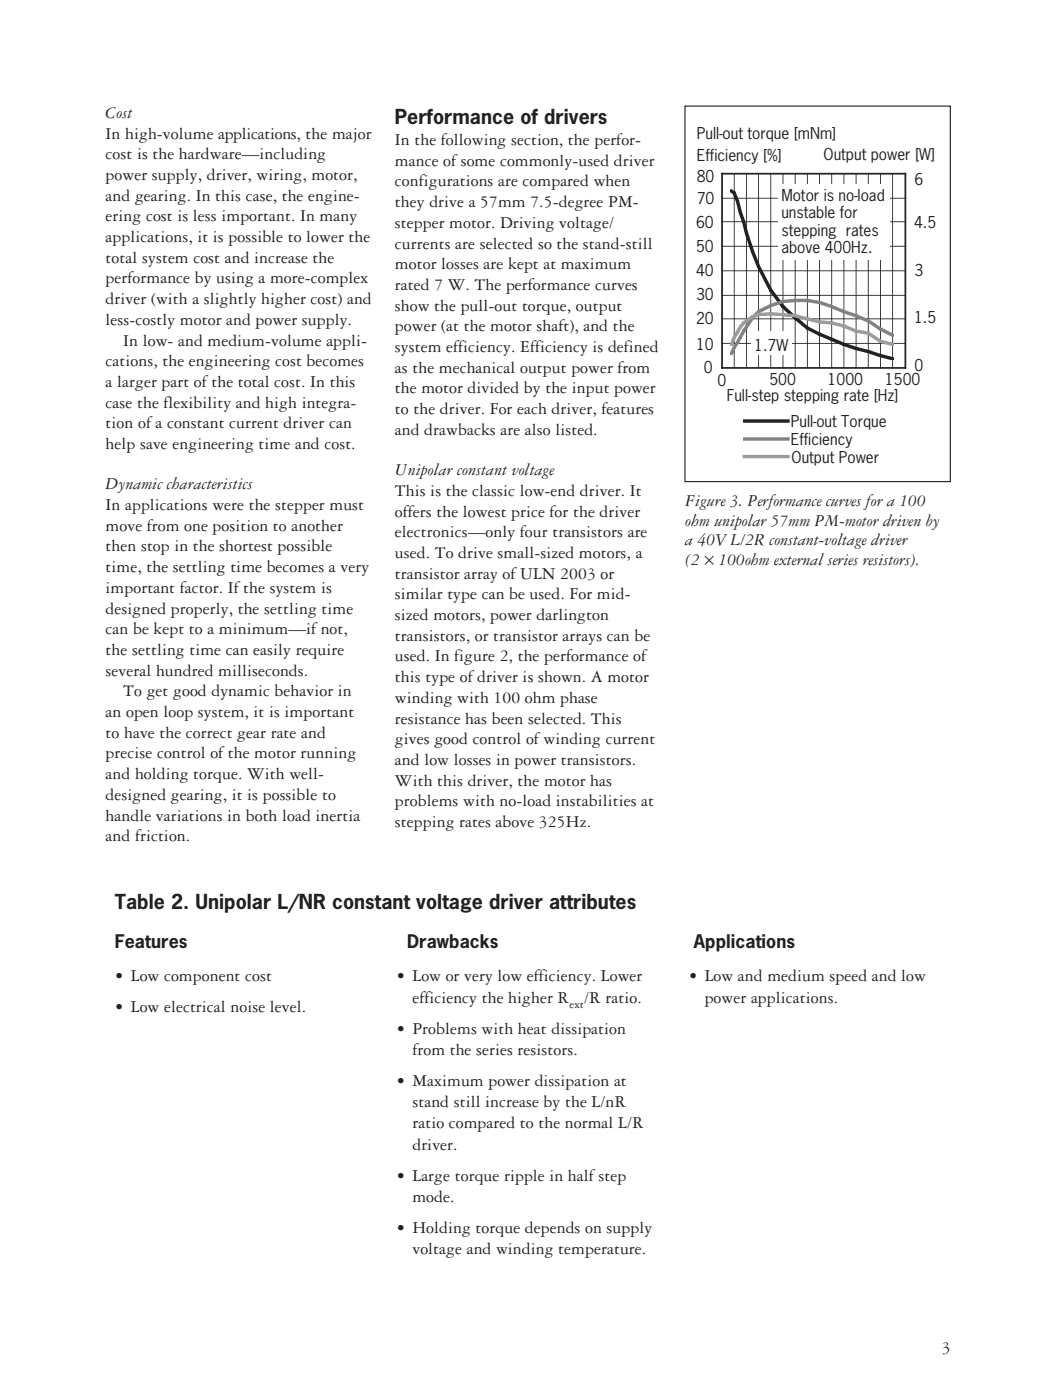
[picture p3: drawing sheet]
<svg xmlns="http://www.w3.org/2000/svg" width="210mm" height="279mm" viewBox="0 0 210 279" stroke-linecap="round" stroke-linejoin="round" font-family="sans-serif">
<defs><g id="words">
<g font-size="3.9" fill="#231f20">
<text x="78.7" y="24.8">Performance of drivers</text>
<text x="22.9" y="181.1">Table 2. Unipolar L/NR constant voltage driver attributes</text>
</g>
<g font-size="3.5" fill="#231f20">
<text x="21" y="23.5">Cost</text>
<text x="21" y="27.6">In high-volume applications, the major</text>
<text x="78.7" y="28.9">In the following section, the perfor-</text>
<text x="21" y="31.7">cost is the hardware—including</text>
<text x="21" y="35.9">power supply, driver, wiring, motor,</text>
<text x="78.7" y="33">mance of some commonly-used driver</text>
<text x="21" y="40">and gearing. In this case, the engine-</text>
<text x="78.7" y="37.1">configurations are compared when</text>
<text x="78.7" y="41.3">they drive a 57mm 7.5-degree PM-</text>
<text x="21" y="44.1">ering cost is less important. In many</text>
<text x="78.7" y="45.4">stepper motor. Driving voltage/</text>
<text x="21" y="48.2">applications, it is possible to lower the</text>
<text x="21" y="52.4">total system cost and increase the</text>
<text x="78.7" y="49.5">currents are selected so the stand-still</text>
<text x="78.7" y="53.6">motor losses are kept at maximum</text>
<text x="21" y="56.5">performance by using a more-complex</text>
<text x="78.7" y="57.8">rated 7 W. The performance curves</text>
<text x="21" y="60.6">driver (with a slightly higher cost) and</text>
<text x="21" y="64.7">less-costly motor and power supply.</text>
<text x="78.7" y="61.9">show the pull-out torque, output</text>
<text x="24.6" y="68.9">In low- and medium-volume appli-</text>
<text x="78.7" y="66.1">power (at the motor shaft), and the</text>
<text x="78.7" y="70.2">system efficiency. Efficiency is defined</text>
<text x="21" y="73">cations, the engineering cost becomes</text>
<text x="21" y="77.1">a larger part of the total cost. In this</text>
<text x="78.7" y="74.3">as the mechanical output power from</text>
<text x="21" y="81.2">case the flexibility and high integra-</text>
<text x="78.7" y="78.4">the motor divided by the input power</text>
<text x="78.7" y="82.6">to the driver. For each driver, features</text>
<text x="21" y="85.4">tion of a constant current driver can</text>
<text x="21" y="89.5">help save engineering time and cost.</text>
<text x="78.7" y="86.7">and drawbacks are also listed.</text>
<text x="78.7" y="94.7">Unipolar constant voltage</text>
<text x="21" y="97.5">Dynamic characteristics</text>
<text x="21" y="101.7">In applications were the stepper must</text>
<text x="78.7" y="98.8">This is the classic low-end driver. It</text>
<text x="136.5" y="100.9">Figure 3. Performance curves for a 100</text>
<text x="21" y="105.8">move from one position to another</text>
<text x="78.7" y="103">offers the lowest price for the driver</text>
<text x="78.7" y="107.1">electronics—only four transistors are</text>
<text x="136.5" y="104.8">ohm unipolar 57mm PM-motor driven by</text>
<text x="21" y="109.9">then stop in the shortest possible</text>
<text x="78.7" y="111.2">used. To drive small-sized motors, a</text>
<text x="136.5" y="108.7">a 40V L/2R constant-voltage driver</text>
<text x="136.5" y="112.6">(2 × 100ohm external series resistors).</text>
<text x="21" y="114.1">time, the settling time becomes a very</text>
<text x="21" y="118.2">important factor. If the system is</text>
<text x="78.7" y="115.3">transistor array of ULN 2003 or</text>
<text x="78.7" y="119.5">similar type can be used. For mid-</text>
<text x="21" y="122.3">designed properly, the settling time</text>
<text x="78.7" y="123.6">sized motors, power darlington</text>
<text x="21" y="126.4">can be kept to a minimum—if not,</text>
<text x="21" y="130.6">the settling time can easily require</text>
<text x="78.7" y="127.7">transistors, or transistor arrays can be</text>
<text x="78.7" y="131.8">used. In figure 2, the performance of</text>
<text x="21" y="134.7">several hundred milliseconds.</text>
<text x="78.7" y="136">this type of driver is shown. A motor</text>
<text x="21" y="142.9">an open loop system, it is important</text>
<text x="24.6" y="138.8">To get good dynamic behavior in</text>
<text x="78.7" y="140.1">winding with 100 ohm phase</text>
<text x="21" y="147.1">to have the correct gear rate and</text>
<text x="78.7" y="144.2">resistance has been selected. This</text>
<text x="78.7" y="148.3">gives good control of winding current</text>
<text x="21" y="151.2">precise control of the motor running</text>
<text x="21" y="155.3">and holding torque. With well-</text>
<text x="78.7" y="152.5">and low losses in power transistors.</text>
<text x="21" y="159.4">designed gearing, it is possible to</text>
<text x="78.7" y="156.6">With this driver, the motor has</text>
<text x="78.7" y="160.8">problems with no-load instabilities at</text>
<text x="21" y="163.6">handle variations in both load inertia</text>
<text x="21" y="167.7">and friction.</text>
<text x="78.7" y="164.9">stepping rates above 325Hz.</text>
<text x="22.9" y="188.9">Features</text>
<text x="81.1" y="188.9">Drawbacks</text>
<text x="138.2" y="188.9">Applications</text>
<text x="22.9" y="195.6">• Low component cost</text>
<text x="79" y="195.6">• Low or very low efficiency. Lower</text>
<text x="137.2" y="195.6">• Low and medium speed and low</text>
<text x="22.9" y="201.8">• Low electrical noise level.</text>
<text x="82.1" y="199.8">efficiency the higher R</text>
<text x="116.3" y="199.8">/R ratio.</text>
<text x="140.3" y="199.8">power applications.</text>
<text x="79" y="206">• Problems with heat dissipation</text>
<text x="82.1" y="210.2">from the series resistors.</text>
<text x="79" y="216.4">• Maximum power dissipation at</text>
<text x="82.1" y="220.7">stand still increase by the L/nR</text>
<text x="82.1" y="224.9">ratio compared to the normal L/R</text>
<text x="82.1" y="229.1">driver.</text>
<text x="79" y="235.3">• Large torque ripple in half step</text>
<text x="82.1" y="239.5">mode.</text>
<text x="79" y="245.7">• Holding torque depends on supply</text>
<text x="82.1" y="249.9">voltage and winding temperature.</text>
<text x="187.5" y="269.7">3</text>
</g>
<g font-size="3.1" fill="#231f20">
<text x="138.8" y="27.8">Pull-out torque [mNm]</text>
<text x="138.8" y="32.1">Efficiency [%]</text>
<text x="164" y="31.9">Output power [W]</text>
<text x="138.7" y="40.8">70</text>
<text x="138.7" y="36.3">80</text>
<text x="155.6" y="40.1">Motor is no-load</text>
<text x="182.1" y="36.8">6</text>
<text x="138.6" y="45.5">60</text>
<text x="155.6" y="43.5">unstable for</text>
<text x="155.6" y="47">stepping rates</text>
<text x="182" y="45.4">4.5</text>
<text x="138.6" y="50.1">50</text>
<text x="155.6" y="50.4">above 400Hz.</text>
<text x="138.6" y="59.9">30</text>
<text x="138.6" y="54.9">40</text>
<text x="182.1" y="55.1">3</text>
<text x="138.6" y="64.6">20</text>
<text x="182" y="64.4">1.5</text>
<text x="138.6" y="69.8">10</text>
<text x="150.2" y="69.9">1.7W</text>
<text x="140.2" y="74.4">0</text>
<text x="142.9" y="76.9">0</text>
<text x="153.2" y="76.7">500</text>
<text x="164.8" y="76.7">1000</text>
<text x="176.2" y="76.7">1500</text>
<text x="182.1" y="73.9">0</text>
<text x="144.8" y="80">Full-step stepping rate [Hz]</text>
<text x="157.5" y="85.2">Pull-out Torque</text>
<text x="157.5" y="88.8">Efficiency</text>
<text x="157.7" y="92.2">Output Power</text>
</g>
<text font-size="2.5" fill="#231f20" x="113.4" y="201">ext</text>
</g></defs>
<path d="M136.4 21.1h52.9v74.9h-52.9z" fill="none" stroke="#000" stroke-width=".2"/>
<path d="M148.3 83.6h8.6v.7h-8.6zM156.9 83.6h.4v.7h-.4zM148 83.6h.3v.7h-.3z" fill="#231f20"/>
<path d="M148.3 87.2h8.6v.6h-8.6zM156.9 87.2h.4v.6h-.4zM148 87.2h.3v.6h-.3z" fill="#808080"/>
<path d="M148.2 90.7h8.7v.6h-8.7zM156.9 90.7h.4v.6h-.4zM147.9 90.7h.3v.6h-.3z" fill="#999"/>
<g fill="#231f20">
<path d="M143.8 68.4h36.5v.1h-36.5zM180.3 68.4l.1 .1zM143.7 68.4l.1 .1z"/>
<path d="M143.8 63.5h36.5v.1h-36.5zM180.3 63.5l.1 .1zM143.7 63.5l.1 .1z"/>
<path d="M143.8 58.8h36.5v.2h-36.5zM180.3 58.8l.1 .2zM143.7 58.8l.1 .2z"/>
<path d="M143.8 53.9h36.5v.2h-36.5zM180.3 53.9l.1 .2zM143.7 53.9l.1 .2z"/>
<path d="M143.8 49h36.5v.2h-36.5zM180.3 49l.1 .2zM143.7 49l.1 .2z"/>
<path d="M143.8 44.1h36.5v.2h-36.5zM180.3 44.1l.1 .2zM143.7 44.1l.1 .2z"/>
<path d="M143.8 39.4h36.5v.2h-36.5zM180.3 39.4l.1 .2zM143.7 39.4l.1 .2z"/>
<path d="M143.8 34.4h36.5v.4h-36.5zM180.3 34.4h.2v.4h-.2zM143.6 34.4h.2v.4h-.2z"/>
<path d="M146.1 34.6h.2v38.7h-.2zM146.1 34.5l.2 .1zM146.1 73.3l.2 .1z"/>
<path d="M148.6 34.6h.1v38.7h-.1zM148.6 34.5l.1 .1zM148.6 73.3l.1 .1z"/>
<path d="M153.4 34.6h.2v38.7h-.2zM153.4 34.5l.2 .1zM153.4 73.3l.2 .1z"/>
<path d="M155.8 34.6h.2v38.7h-.2zM155.8 34.5l.2 .1zM155.8 73.3l.2 .1z"/>
<path d="M160.7 34.6h.2v38.7h-.2zM160.7 34.5l.2 .1zM160.7 73.3l.2 .1z"/>
<path d="M163.1 34.6h.2v38.7h-.2zM163.1 34.5l.2 .1zM163.1 73.3l.2 .1z"/>
<path d="M168 34.6h.1v38.7h-.1zM168 34.5l.1 .1zM168 73.3l.1 .1z"/>
<path d="M170.4 34.6h.2v38.7h-.2zM170.4 34.5l.2 .1zM170.4 73.3l.2 .1z"/>
<path d="M175.3 34.6h.1v38.7h-.1zM175.3 34.5l.1 .1zM175.3 73.3l.1 .1z"/>
<path d="M177.7 34.6h.2v38.7h-.2zM177.7 34.5l.2 .1zM177.7 73.3l.2 .1z"/>
<path d="M151 34.6h.2v38.7h-.2zM151 34.5l.2 .1zM151 73.3l.2 .1z"/>
<path d="M158.3 34.6h.1v38.7h-.1zM158.3 34.5l.1 .1zM158.3 73.3l.1 .1z"/>
<path d="M165.5 34.6h.2v38.7h-.2zM165.5 34.5l.2 .1zM165.5 73.3l.2 .1z"/>
<path d="M172.8 34.6h.2v38.7h-.2zM172.8 34.5l.2 .1zM172.8 73.3l.2 .1z"/>
<path d="M180.1 34.6h.4v38.7h-.4zM180.1 34.4h.4v.2h-.4zM180.1 73.3h.4v.2h-.4z"/>
<path d="M143.6 34.6h.4v38.7h-.4zM143.6 34.4h.4v.2h-.4zM143.6 73.3h.4v.2h-.4z"/>
<path d="M143.8 73.2h36.5v.3h-36.5zM180.3 73.2h.2v.3h-.2zM143.6 73.2h.2v.3h-.2z"/>
<path d="M145.9 37.8l.5 .4-.4 .6-.5-.4zM146.4 38.2l.1 .2-.2 .4h-.3zM145.6 37.8h.3l-.4 .6-.1-.2z"/>
<path d="M145.9 38.6l.6-.2 .7 1.6-.6 .2zM146.6 40.2l.6-.2v.3l-.5 .1zM145.9 38.3l.5-.1 .1 .2-.6 .2z"/>
<path d="M146.6 40.2l.6-.2 .5 2.3-.6 .1zM147.1 42.4l.6-.1v.3l-.5 .1zM146.6 39.9l.5-.1 .1 .2-.6 .2z"/>
<path d="M147.1 42.5l.7-.3 .6 1.9-.6 .2zM147.8 44.3l.6-.2v.3l-.5 .1zM147.1 42.2l.5-.1 .2 .1-.7 .3z"/>
<path d="M147.8 44.3l.6-.2 .5 2.3-.6 .1zM148.3 46.5l.6-.1v.3h-.5zM147.8 43.9h.5l.1 .2-.6 .2z"/>
<path d="M148.4 46.5l.6-.2 1.2 3.7-.7 .2zM149.5 50.2l.7-.2v.3l-.6 .1zM148.4 46.2l.5-.1 .1 .2-.6 .2z"/>
<path d="M149.6 50.2l.6-.2 1.2 3-.6 .3zM150.8 53.3l.6-.3v.4l-.5 .1zM149.6 49.9l.5-.1 .1 .2-.6 .2z"/>
<path d="M150.8 53.3l.6-.3 2.4 4.7-.6 .3zM153.2 58l.6-.3v.3l-.4 .1zM150.8 53l.4-.1 .2 .1-.6 .3z"/>
<path d="M153.2 58.1l.6-.5 2.4 3.3-.5 .4zM155.7 61.3l.5-.4v.3l-.3 .2zM153.2 57.8l.4-.2h.2l-.6 .5z"/>
<path d="M156.2 60.9l2.4 2.2-.5 .5-2.4-2.2zM158.6 63.1v.2l-.2 .3h-.3zM155.9 60.8l.3 .1-.5 .5-.1-.3z"/>
<path d="M158.6 63.1l2.4 2-.4 .5-2.5-2zM161 65.1l.1 .2-.3 .4-.2-.1zM158.3 63.1h.3l-.5 .5v-.2z"/>
<path d="M160.9 65.1l2.5 1.2-.3 .6-2.5-1.2zM163.4 66.3l.1 .2-.1 .4h-.3zM160.6 65.1h.3l-.3 .6-.1-.2z"/>
<path d="M163.3 66.3l2.5 1-.3 .6-2.4-1zM165.8 67.3l.1 .1-.1 .5h-.3zM163 66.3h.3l-.2 .6-.2-.1z"/>
<path d="M165.8 67.3l2.4 1-.3 .6-2.4-1zM168.2 68.3l.2 .2-.2 .4h-.3zM165.5 67.3h.3l-.3 .6-.2-.1z"/>
<path d="M168.2 68.4l2.4 .7-.2 .7-2.4-.8zM170.6 69.1l.2 .1-.1 .6h-.3zM167.8 68.4h.4l-.2 .6-.2-.1z"/>
<path d="M170.6 69.2l2.4 .5-.2 .7-2.4-.6zM173 69.7l.2 .1v.6h-.4zM170.2 69.2h.4l-.2 .6-.2-.1z"/>
<path d="M173 69.8l2.4 .8-.2 .6-2.4-.8zM175.4 70.6l.2 .1v.5h-.4zM172.7 69.8h.3l-.2 .6-.2-.1z"/>
<path d="M175.4 70.6l2.5 .6-.2 .6-2.4-.6zM177.9 71.2l.2 .1-.1 .5h-.3zM175.1 70.6h.3l-.1 .6-.2-.1z"/>
</g>
<g fill="#808080">
<path d="M149.6 63.2l.5 .3-1.2 1.9-.5-.4zM149.6 63.2l.2-.1 .4 .2-.1 .2zM148.4 65l.5 .4-.2 .1-.3-.2z"/>
<path d="M150.8 61.9l.5 .5-1.2 1.2-.5-.5zM150.8 61.9l.3-.1 .3 .3-.1 .3zM149.6 63.1l.5 .5h-.2l-.3-.2z"/>
<path d="M150.9 61.8l2.4-1.2 .4 .6-2.5 1.2zM153.3 60.6h.4l.1 .5-.1 .1zM150.9 61.8l.3 .6h-.3l-.1-.4z"/>
<path d="M153.4 60.6l2.4-.8 .2 .6-2.4 .8zM155.8 59.8h.3l.1 .5-.2 .1zM153.2 60.7l.2-.1 .2 .6h-.3z"/>
<path d="M155.9 59.7l2.4-.1 .1 .6-2.4 .2zM158.3 59.6h.3v.6h-.2zM155.6 59.8l.3-.1 .1 .7h-.4z"/>
<path d="M158.4 59.5h2.4v.7h-2.4zM160.8 59.5h.3v.7h-.3zM158 59.5h.4v.7h-.4z"/>
<path d="M160.8 59.6l2.5 .4-.1 .6-2.5-.4zM163.3 60h.2v.6h-.3zM160.5 59.6h.3l-.1 .6h-.2z"/>
<path d="M163.3 60l2.4 .8-.2 .6-2.4-.8zM165.7 60.8l.2 .1-.1 .5h-.3zM163 60h.3l-.2 .6-.2-.1z"/>
<path d="M165.8 60.8l2.4 1-.3 .6-2.4-1zM168.2 61.8l.2 .1-.2 .5h-.3zM165.5 60.8h.3l-.3 .6-.2-.1z"/>
<path d="M168.2 61.8l2.4 .8-.2 .6-2.4-.8zM170.6 62.6l.2 .1-.1 .5h-.3zM167.8 61.8h.4l-.2 .6-.2-.1z"/>
<path d="M170.6 62.6l2.4 1-.2 .7-2.4-1zM173 63.6l.2 .2-.1 .5h-.3zM170.3 62.6h.3l-.2 .7-.2-.2z"/>
<path d="M173.1 63.7l2.4 1.6-.3 .6-2.5-1.7zM175.5 65.3l.1 .2-.2 .4h-.2zM172.8 63.7h.3l-.4 .5-.1-.1z"/>
<path d="M175.5 65.3l2.4 1.2-.3 .6-2.4-1.2zM177.9 66.5l.2 .2-.2 .4h-.3zM175.2 65.3h.3l-.3 .6-.1-.2z"/>
</g>
<g fill="#999">
<path d="M147.8 64.2l.6 .4-.7 .8-.5-.4zM147.8 64.2l.2-.1 .4 .2v.3zM147.2 65l.5 .4-.2 .1-.4-.3z"/>
<path d="M147.9 64.1l.5-.4 .4 .5-.5 .4zM148.4 63.7h.3l.2 .3-.1 .2zM147.9 64.1l.4 .5-.3 .1-.2-.4z"/>
<path d="M148.5 63.7l1.2-.8 .4 .5-1.3 .8zM149.7 62.9h.3l.2 .3-.1 .2zM148.5 63.7l.3 .5-.2 .1-.2-.4z"/>
<path d="M149.8 62.8l1.2-.4 .2 .7-1.2 .3zM151 62.4h.3l.1 .6-.2 .1zM149.6 62.9l.2-.1 .2 .6h-.4z"/>
<path d="M151 62.4l2.5-.2v.7l-2.4 .1zM153.5 62.2h.3v.6l-.3 .1zM150.8 62.4h.2l.1 .6h-.3z"/>
<path d="M153.5 62.2l2.5 .2-.1 .6-2.4-.1zM156 62.4h.2v.6h-.3zM153.2 62.2h.3v.7l-.3-.1z"/>
<path d="M156 62.4l2.4 .2-.1 .6-2.4-.1zM158.4 62.6h.2v.6h-.3zM155.6 62.4h.4l-.1 .7-.3-.1z"/>
<path d="M158.4 62.6l2.5 .6-.2 .6-2.4-.5zM160.9 63.2l.2 .1-.1 .5h-.3zM158.1 62.6h.3l-.1 .7-.2-.1z"/>
<path d="M160.9 63.3l2.4 .5-.2 .7-2.4-.6zM163.3 63.8l.2 .1v.6h-.4zM160.5 63.3h.4l-.2 .6-.2-.1z"/>
<path d="M163.2 63.9l2.5 .1-.1 .7-2.4-.2zM165.7 64l.2 .1v.6h-.3zM162.9 63.9h.3v.6h-.3z"/>
<path d="M165.7 64.1l2.4 .5-.1 .7-2.4-.6zM168.1 64.6l.3 .1-.1 .6h-.3zM165.4 64.1h.3l-.1 .6-.3-.1z"/>
<path d="M168.2 64.7l2.4 1-.2 .6-2.5-1zM170.6 65.7l.2 .1-.1 .5h-.3zM167.9 64.7h.3l-.3 .6-.1-.1z"/>
<path d="M170.5 65.7l2.5 .4-.1 .6-2.5-.4zM173 66.1h.2v.6h-.3zM170.2 65.7h.3l-.1 .6h-.2z"/>
<path d="M173.1 66.1l2.4 1.7-.3 .5-2.5-1.6zM175.5 67.8l.1 .1-.2 .4h-.2zM172.8 66.1h.3l-.4 .6-.1-.2z"/>
<path d="M175.4 67.7l2.5 .6-.2 .6-2.4-.5zM177.9 68.3l.2 .1-.1 .5h-.3zM175.1 67.7h.3l-.1 .7-.2-.1z"/>
</g>
<g fill="#fff">
<path d="M154.9 36.7h22.2v15h-22.2z"/>
<path d="M149.6 66.1h8.1v4.6h-8.1z"/>
</g>
<g fill="#808080">
<path d="M145.9 69.1l.6 .3-.5 1.2-.6-.3zM146 69l.5 .1v.3l-.6-.3zM145.4 70.3l.6 .3-.2 .2-.4-.1z"/>
<path d="M146.6 68.1l.6 .3-.7 1-.6-.3zM146.6 68.1l.2-.2 .4 .2v.3zM145.9 69.1l.6 .3-.2 .1-.4-.1z"/>
<path d="M147.1 67.1l.6 .3-.5 1-.6-.3zM147.1 67.1l.2-.2 .4 .2v.3zM146.6 68.1l.6 .3-.2 .1-.4-.1z"/>
<path d="M147.8 65.8l.6 .4-.7 1.2-.6-.3zM147.8 65.8l.2-.1 .4 .2v.3zM147.1 67.1l.6 .3-.1 .1-.5-.1z"/>
<path d="M148.4 65l.5 .4-.5 .8-.6-.4zM148.4 65l.2-.1 .3 .2v.3zM147.8 65.8l.6 .4-.2 .1-.4-.2z"/>
</g>
<g fill="#999">
<path d="M145.9 67.1l.6 .2-.5 1.5-.6-.3zM146 66.9l.5 .1v.3l-.6-.2zM145.4 68.5l.6 .3-.1 .1-.5-.1z"/>
<path d="M146.6 66l.6 .4-.7 1-.6-.4zM146.6 66l.2-.1 .4 .2v.3zM145.9 67l.6 .4-.2 .1-.4-.2z"/>
<path d="M147.1 65l.6 .3-.5 1.1-.6-.4zM147.1 65l.2-.1 .4 .1v.3zM146.6 66l.6 .4-.2 .1-.4-.2z"/>
</g>
<use href="#words"/>
</svg>
